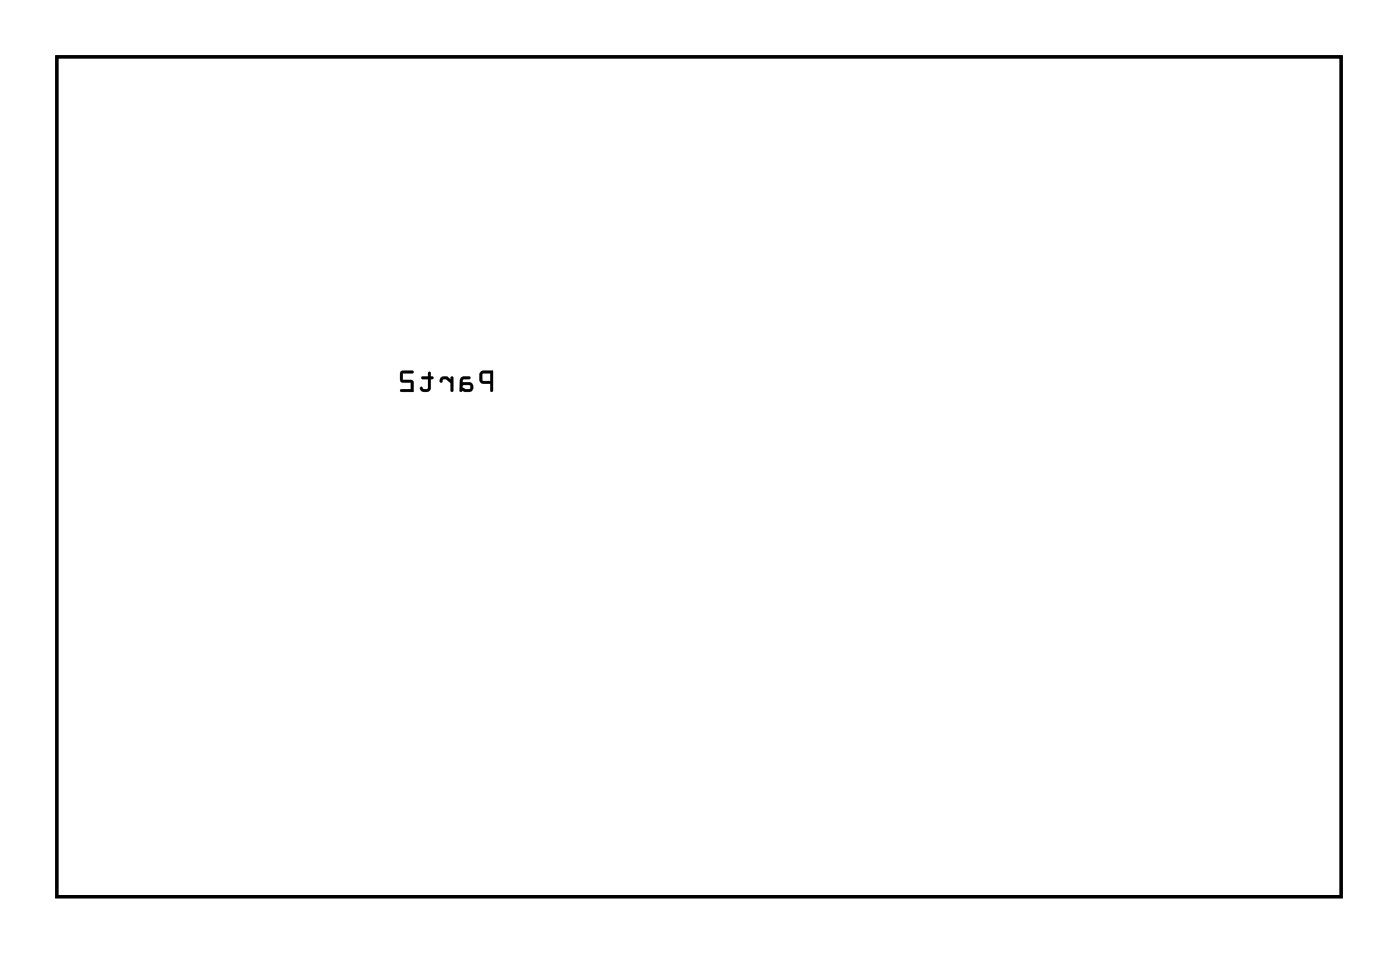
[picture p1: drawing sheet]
<svg xmlns="http://www.w3.org/2000/svg" width="90mm" height="61mm" viewBox="0 0 90 61" stroke-linecap="round" stroke-linejoin="round" font-family="sans-serif">
<path d="M3.6 3.6h82.2v53.8h-82.2z" fill="none" stroke="#000" stroke-width=".2"/>
<path d="M3.6 3.6h82.2v53.8h-82.2z" fill="none" stroke="#000" stroke-width=".06"/>
<g fill="#000">
<path d="M30.8 23.8l-.1 .2v.4l.1 .1 .6 .1v.4l.1 .1 .1-1.4zM30.9 23.9h.5v.5h-.5zM29.5 24.2l-.1 .8 .6 .1a.31 .31 0 0 0 .3-.3 .31 .31 0 0 0-.3-.3h-.4v-.1l.1-.1h.4v-.2zM29.6 24.7l.5-.1v.2l-.3 .1-.2-.1zM28.2 24.2l-.1 .1a.11 .11 0 0 0 .1 .2 .11 .11 0 0 0 .1-.2h.2l.3 .2v.5h.2v-.9h-.1l-.1 .2-.2-.2zM27 24.1v.2h.4v.5l-.3 .1-.1-.1h-.1a.35 .35 0 0 0 .3 .3 .35 .35 0 0 0 .4-.3v-.5l.1-.1-.1-.1-.1-.3h-.1v.3zM25.7 23.8l-.1 .6 .2 .1h.5v.4h-.6l-.1 .1 .9 .1-.1-.7-.6-.1v-.4h.6l.1-.1z"/>
<path d="M30.8 23.8l-.1 .2v.4l.1 .1 .6 .1v.4a.1 .1 0 0 0 .1 .1 .1 .1 0 0 0 .1-.1v-1.3h-.6zM30.8 23.8l.8-.1-.1 1.4-.1-.1v-.5h-.5l-.2-.1zM30.9 23.9h.5v.5l-.5-.1zM30.9 23.9v.5h.5v-.5zM29.5 24.1l-.1 .9a.09 .09 0 0 0 .1 .1 .09 .09 0 0 0 .1-.1l.4 .1a.32 .32 0 0 0 .3-.3 .32 .32 0 0 0-.3-.4l-.4 .1 .1-.2h.3a.1 .1 0 0 0 .1-.1 .1 .1 0 0 0-.1-.1zM29.5 24.2l.6-.1v.1l-.4 .1-.1 .1v.1h.4a.31 .31 0 0 1 .3 .3 .31 .31 0 0 1-.3 .3l-.6-.1zM29.6 24.7l.5-.1v.2l-.3 .1-.2-.1zM29.6 24.6v.2l.2 .1 .3-.1v-.2zM28.2 24.2l-.1 .1a.14 .14 0 0 0 .2 .2 .11 .11 0 0 0 0-.2h.2l.3 .2v.5a.1 .1 0 0 0 .1 .1 .1 .1 0 0 0 .1-.1v-.8a.1 .1 0 0 0-.1-.1 .1 .1 0 0 0-.1 .1v.1l-.2-.2zM28.2 24.2l.4-.1 .2 .2 .1-.2h.1v.9h-.1l-.1-.5-.2-.3-.2 .1-.2 .2zM27 24.1v.2h.4v.5l-.3 .1-.1-.2-.1 .1a.21 .21 0 0 0 0 .2 .21 .21 0 0 0 .2 .1h.3l.2-.2v-.6h.1a.1 .1 0 0 0 .1-.1 .1 .1 0 0 0-.1-.1h-.1v-.2a.1 .1 0 0 0-.1-.1 .1 .1 0 0 0-.1 .1v.2zM27 24.1h.4v-.3h.1l.1 .3 .1 .1h-.1v.6a.37 .37 0 0 1-.4 .3 .37 .37 0 0 1-.3-.2l.1-.1 .1 .1h.2l.1-.1v-.6h-.4zM25.7 23.8v.6l.6 .1v.4h-.6a.1 .1 0 0 0-.1 .1 .1 .1 0 0 0 .1 .1h.8l-.1-.8h-.6v-.4h.6a.1 .1 0 0 0 .1-.1 .1 .1 0 0 0-.1-.1zM25.7 23.8h.8l-.1 .1h-.6v.4l.6 .1 .1 .7-.9-.1 .1-.1h.6v-.4h-.5l-.2-.1z"/>
</g>
<path d="M27.2 44h1.5v1.6h-1.5z" fill="#fff"/>
<path d="M27.2 44h1.5v1.6h-1.5z" fill="none" stroke="#fff" stroke-width=".76" stroke-linecap="butt"/>
<circle cx="27.9" cy="44.8" r=".79" fill="#fff"/>
<circle cx="27.9" cy="44.8" r=".79" fill="none" stroke="#fff" stroke-width=".76" stroke-linecap="butt"/>
<circle cx="30.5" cy="44.8" r=".79" fill="#fff"/>
<circle cx="30.5" cy="44.8" r=".79" fill="none" stroke="#fff" stroke-width=".76" stroke-linecap="butt"/>
<circle cx="33" cy="44.8" r=".79" fill="#fff"/>
<circle cx="33" cy="44.8" r=".79" fill="none" stroke="#fff" stroke-width=".76" stroke-linecap="butt"/>
<circle cx="73.7" cy="39.7" r=".72" fill="#fff"/>
<circle cx="73.7" cy="39.7" r=".72" fill="none" stroke="#fff" stroke-width=".69" stroke-linecap="butt"/>
<circle cx="71.1" cy="39.7" r=".72" fill="#fff"/>
<circle cx="71.1" cy="39.7" r=".72" fill="none" stroke="#fff" stroke-width=".69" stroke-linecap="butt"/>
<circle cx="68.6" cy="39.7" r=".72" fill="#fff"/>
<circle cx="68.6" cy="39.7" r=".72" fill="none" stroke="#fff" stroke-width=".69" stroke-linecap="butt"/>
<circle cx="66" cy="39.7" r=".72" fill="#fff"/>
<circle cx="66" cy="39.7" r=".72" fill="none" stroke="#fff" stroke-width=".69" stroke-linecap="butt"/>
<circle cx="63.5" cy="39.7" r=".72" fill="#fff"/>
<circle cx="63.5" cy="39.7" r=".72" fill="none" stroke="#fff" stroke-width=".69" stroke-linecap="butt"/>
<circle cx="61" cy="39.7" r=".72" fill="#fff"/>
<circle cx="61" cy="39.7" r=".72" fill="none" stroke="#fff" stroke-width=".69" stroke-linecap="butt"/>
<circle cx="58.4" cy="39.7" r=".72" fill="#fff"/>
<circle cx="58.4" cy="39.7" r=".72" fill="none" stroke="#fff" stroke-width=".69" stroke-linecap="butt"/>
<circle cx="55.9" cy="39.7" r=".72" fill="#fff"/>
<circle cx="55.9" cy="39.7" r=".72" fill="none" stroke="#fff" stroke-width=".69" stroke-linecap="butt"/>
<circle cx="53.4" cy="39.7" r=".72" fill="#fff"/>
<circle cx="53.4" cy="39.7" r=".72" fill="none" stroke="#fff" stroke-width=".69" stroke-linecap="butt"/>
<circle cx="50.8" cy="29.5" r=".72" fill="#fff"/>
<circle cx="50.8" cy="29.5" r=".72" fill="none" stroke="#fff" stroke-width=".69" stroke-linecap="butt"/>
<circle cx="53.3" cy="29.5" r=".72" fill="#fff"/>
<circle cx="53.3" cy="29.5" r=".72" fill="none" stroke="#fff" stroke-width=".69" stroke-linecap="butt"/>
<circle cx="50.5" cy="32.1" r=".72" fill="#fff"/>
<circle cx="50.5" cy="32.1" r=".72" fill="none" stroke="#fff" stroke-width=".69" stroke-linecap="butt"/>
<circle cx="53.1" cy="32.1" r=".72" fill="#fff"/>
<circle cx="53.1" cy="32.1" r=".72" fill="none" stroke="#fff" stroke-width=".69" stroke-linecap="butt"/>
<circle cx="50.8" cy="34.6" r=".72" fill="#fff"/>
<circle cx="50.8" cy="34.6" r=".72" fill="none" stroke="#fff" stroke-width=".69" stroke-linecap="butt"/>
<circle cx="53.3" cy="34.6" r=".72" fill="#fff"/>
<circle cx="53.3" cy="34.6" r=".72" fill="none" stroke="#fff" stroke-width=".69" stroke-linecap="butt"/>
<circle cx="61" cy="54.9" r=".66" fill="#fff"/>
<circle cx="61" cy="54.9" r=".66" fill="none" stroke="#fff" stroke-width=".61" stroke-linecap="butt"/>
<circle cx="63.5" cy="54.9" r=".66" fill="#fff"/>
<circle cx="63.5" cy="54.9" r=".66" fill="none" stroke="#fff" stroke-width=".61" stroke-linecap="butt"/>
<circle cx="66" cy="54.9" r=".66" fill="#fff"/>
<circle cx="66" cy="54.9" r=".66" fill="none" stroke="#fff" stroke-width=".61" stroke-linecap="butt"/>
<circle cx="68.6" cy="54.9" r=".66" fill="#fff"/>
<circle cx="68.6" cy="54.9" r=".66" fill="none" stroke="#fff" stroke-width=".61" stroke-linecap="butt"/>
<circle cx="71.1" cy="54.9" r=".66" fill="#fff"/>
<circle cx="71.1" cy="54.9" r=".66" fill="none" stroke="#fff" stroke-width=".61" stroke-linecap="butt"/>
<circle cx="73.7" cy="54.9" r=".66" fill="#fff"/>
<circle cx="73.7" cy="54.9" r=".66" fill="none" stroke="#fff" stroke-width=".61" stroke-linecap="butt"/>
<circle cx="76.2" cy="54.9" r=".66" fill="#fff"/>
<circle cx="76.2" cy="54.9" r=".66" fill="none" stroke="#fff" stroke-width=".61" stroke-linecap="butt"/>
<circle cx="78.7" cy="54.9" r=".66" fill="#fff"/>
<circle cx="78.7" cy="54.9" r=".66" fill="none" stroke="#fff" stroke-width=".61" stroke-linecap="butt"/>
<circle cx="38.1" cy="54.9" r=".66" fill="#fff"/>
<circle cx="38.1" cy="54.9" r=".66" fill="none" stroke="#fff" stroke-width=".61" stroke-linecap="butt"/>
<circle cx="40.6" cy="54.9" r=".66" fill="#fff"/>
<circle cx="40.6" cy="54.9" r=".66" fill="none" stroke="#fff" stroke-width=".61" stroke-linecap="butt"/>
<circle cx="43.2" cy="54.9" r=".66" fill="#fff"/>
<circle cx="43.2" cy="54.9" r=".66" fill="none" stroke="#fff" stroke-width=".61" stroke-linecap="butt"/>
<circle cx="45.7" cy="54.9" r=".66" fill="#fff"/>
<circle cx="45.7" cy="54.9" r=".66" fill="none" stroke="#fff" stroke-width=".61" stroke-linecap="butt"/>
<circle cx="48.3" cy="54.9" r=".66" fill="#fff"/>
<circle cx="48.3" cy="54.9" r=".66" fill="none" stroke="#fff" stroke-width=".61" stroke-linecap="butt"/>
<circle cx="50.8" cy="54.9" r=".66" fill="#fff"/>
<circle cx="50.8" cy="54.9" r=".66" fill="none" stroke="#fff" stroke-width=".61" stroke-linecap="butt"/>
<circle cx="53.3" cy="54.9" r=".66" fill="#fff"/>
<circle cx="53.3" cy="54.9" r=".66" fill="none" stroke="#fff" stroke-width=".61" stroke-linecap="butt"/>
<circle cx="55.9" cy="54.9" r=".66" fill="#fff"/>
<circle cx="55.9" cy="54.9" r=".66" fill="none" stroke="#fff" stroke-width=".61" stroke-linecap="butt"/>
<circle cx="55.9" cy="6.7" r=".66" fill="#fff"/>
<circle cx="55.9" cy="6.7" r=".66" fill="none" stroke="#fff" stroke-width=".61" stroke-linecap="butt"/>
<circle cx="58.4" cy="6.7" r=".66" fill="#fff"/>
<circle cx="58.4" cy="6.7" r=".66" fill="none" stroke="#fff" stroke-width=".61" stroke-linecap="butt"/>
<circle cx="61" cy="6.7" r=".66" fill="#fff"/>
<circle cx="61" cy="6.7" r=".66" fill="none" stroke="#fff" stroke-width=".61" stroke-linecap="butt"/>
<circle cx="63.5" cy="6.7" r=".66" fill="#fff"/>
<circle cx="63.5" cy="6.7" r=".66" fill="none" stroke="#fff" stroke-width=".61" stroke-linecap="butt"/>
<circle cx="66" cy="6.7" r=".66" fill="#fff"/>
<circle cx="66" cy="6.7" r=".66" fill="none" stroke="#fff" stroke-width=".61" stroke-linecap="butt"/>
<circle cx="68.6" cy="6.7" r=".66" fill="#fff"/>
<circle cx="68.6" cy="6.7" r=".66" fill="none" stroke="#fff" stroke-width=".61" stroke-linecap="butt"/>
<circle cx="71.1" cy="6.7" r=".66" fill="#fff"/>
<circle cx="71.1" cy="6.7" r=".66" fill="none" stroke="#fff" stroke-width=".61" stroke-linecap="butt"/>
<circle cx="73.7" cy="6.7" r=".66" fill="#fff"/>
<circle cx="73.7" cy="6.7" r=".66" fill="none" stroke="#fff" stroke-width=".61" stroke-linecap="butt"/>
<circle cx="15.2" cy="54.9" r=".66" fill="#fff"/>
<circle cx="15.2" cy="54.9" r=".66" fill="none" stroke="#fff" stroke-width=".61" stroke-linecap="butt"/>
<circle cx="17.8" cy="54.9" r=".66" fill="#fff"/>
<circle cx="17.8" cy="54.9" r=".66" fill="none" stroke="#fff" stroke-width=".61" stroke-linecap="butt"/>
<circle cx="20.3" cy="54.9" r=".66" fill="#fff"/>
<circle cx="20.3" cy="54.9" r=".66" fill="none" stroke="#fff" stroke-width=".61" stroke-linecap="butt"/>
<circle cx="22.9" cy="54.9" r=".66" fill="#fff"/>
<circle cx="22.9" cy="54.9" r=".66" fill="none" stroke="#fff" stroke-width=".61" stroke-linecap="butt"/>
<circle cx="25.4" cy="54.9" r=".66" fill="#fff"/>
<circle cx="25.4" cy="54.9" r=".66" fill="none" stroke="#fff" stroke-width=".61" stroke-linecap="butt"/>
<circle cx="27.9" cy="54.9" r=".66" fill="#fff"/>
<circle cx="27.9" cy="54.9" r=".66" fill="none" stroke="#fff" stroke-width=".61" stroke-linecap="butt"/>
<circle cx="30.5" cy="54.9" r=".66" fill="#fff"/>
<circle cx="30.5" cy="54.9" r=".66" fill="none" stroke="#fff" stroke-width=".61" stroke-linecap="butt"/>
<circle cx="33" cy="54.9" r=".66" fill="#fff"/>
<circle cx="33" cy="54.9" r=".66" fill="none" stroke="#fff" stroke-width=".61" stroke-linecap="butt"/>
<circle cx="29" cy="6.7" r=".66" fill="#fff"/>
<circle cx="29" cy="6.7" r=".66" fill="none" stroke="#fff" stroke-width=".61" stroke-linecap="butt"/>
<circle cx="26.4" cy="6.7" r=".66" fill="#fff"/>
<circle cx="26.4" cy="6.7" r=".66" fill="none" stroke="#fff" stroke-width=".61" stroke-linecap="butt"/>
<circle cx="23.9" cy="6.7" r=".66" fill="#fff"/>
<circle cx="23.9" cy="6.7" r=".66" fill="none" stroke="#fff" stroke-width=".61" stroke-linecap="butt"/>
<circle cx="21.3" cy="6.7" r=".66" fill="#fff"/>
<circle cx="21.3" cy="6.7" r=".66" fill="none" stroke="#fff" stroke-width=".61" stroke-linecap="butt"/>
<circle cx="18.8" cy="6.7" r=".66" fill="#fff"/>
<circle cx="18.8" cy="6.7" r=".66" fill="none" stroke="#fff" stroke-width=".61" stroke-linecap="butt"/>
<circle cx="16.3" cy="6.7" r=".66" fill="#fff"/>
<circle cx="16.3" cy="6.7" r=".66" fill="none" stroke="#fff" stroke-width=".61" stroke-linecap="butt"/>
<circle cx="13.7" cy="6.7" r=".66" fill="#fff"/>
<circle cx="13.7" cy="6.7" r=".66" fill="none" stroke="#fff" stroke-width=".61" stroke-linecap="butt"/>
<circle cx="11.2" cy="6.7" r=".66" fill="#fff"/>
<circle cx="11.2" cy="6.7" r=".66" fill="none" stroke="#fff" stroke-width=".61" stroke-linecap="butt"/>
<circle cx="8.6" cy="6.7" r=".66" fill="#fff"/>
<circle cx="8.6" cy="6.7" r=".66" fill="none" stroke="#fff" stroke-width=".61" stroke-linecap="butt"/>
<circle cx="6.1" cy="6.7" r=".66" fill="#fff"/>
<circle cx="6.1" cy="6.7" r=".66" fill="none" stroke="#fff" stroke-width=".61" stroke-linecap="butt"/>
<circle cx="50.8" cy="6.7" r=".66" fill="#fff"/>
<circle cx="50.8" cy="6.7" r=".66" fill="none" stroke="#fff" stroke-width=".61" stroke-linecap="butt"/>
<circle cx="48.3" cy="6.7" r=".66" fill="#fff"/>
<circle cx="48.3" cy="6.7" r=".66" fill="none" stroke="#fff" stroke-width=".61" stroke-linecap="butt"/>
<circle cx="45.7" cy="6.7" r=".66" fill="#fff"/>
<circle cx="45.7" cy="6.7" r=".66" fill="none" stroke="#fff" stroke-width=".61" stroke-linecap="butt"/>
<circle cx="43.2" cy="6.7" r=".66" fill="#fff"/>
<circle cx="43.2" cy="6.7" r=".66" fill="none" stroke="#fff" stroke-width=".61" stroke-linecap="butt"/>
<circle cx="40.6" cy="6.7" r=".66" fill="#fff"/>
<circle cx="40.6" cy="6.7" r=".66" fill="none" stroke="#fff" stroke-width=".61" stroke-linecap="butt"/>
<circle cx="38.1" cy="6.7" r=".66" fill="#fff"/>
<circle cx="38.1" cy="6.7" r=".66" fill="none" stroke="#fff" stroke-width=".61" stroke-linecap="butt"/>
<circle cx="35.6" cy="6.7" r=".66" fill="#fff"/>
<circle cx="35.6" cy="6.7" r=".66" fill="none" stroke="#fff" stroke-width=".61" stroke-linecap="butt"/>
<circle cx="33" cy="6.7" r=".66" fill="#fff"/>
<circle cx="33" cy="6.7" r=".66" fill="none" stroke="#fff" stroke-width=".61" stroke-linecap="butt"/>
<circle cx="81.3" cy="6.7" r=".66" fill="#fff"/>
<circle cx="81.3" cy="6.7" r=".66" fill="none" stroke="#fff" stroke-width=".62" stroke-linecap="butt"/>
<circle cx="83.8" cy="6.7" r=".66" fill="#fff"/>
<circle cx="83.8" cy="6.7" r=".66" fill="none" stroke="#fff" stroke-width=".62" stroke-linecap="butt"/>
<circle cx="81.3" cy="9.2" r=".66" fill="#fff"/>
<circle cx="81.3" cy="9.2" r=".66" fill="none" stroke="#fff" stroke-width=".62" stroke-linecap="butt"/>
<circle cx="83.8" cy="9.2" r=".66" fill="#fff"/>
<circle cx="83.8" cy="9.2" r=".66" fill="none" stroke="#fff" stroke-width=".62" stroke-linecap="butt"/>
<circle cx="81.3" cy="11.8" r=".66" fill="#fff"/>
<circle cx="81.3" cy="11.8" r=".66" fill="none" stroke="#fff" stroke-width=".62" stroke-linecap="butt"/>
<circle cx="83.8" cy="11.8" r=".66" fill="#fff"/>
<circle cx="83.8" cy="11.8" r=".66" fill="none" stroke="#fff" stroke-width=".62" stroke-linecap="butt"/>
<circle cx="81.3" cy="14.3" r=".66" fill="#fff"/>
<circle cx="81.3" cy="14.3" r=".66" fill="none" stroke="#fff" stroke-width=".62" stroke-linecap="butt"/>
<circle cx="83.8" cy="14.3" r=".66" fill="#fff"/>
<circle cx="83.8" cy="14.3" r=".66" fill="none" stroke="#fff" stroke-width=".62" stroke-linecap="butt"/>
<circle cx="81.3" cy="16.8" r=".66" fill="#fff"/>
<circle cx="81.3" cy="16.8" r=".66" fill="none" stroke="#fff" stroke-width=".62" stroke-linecap="butt"/>
<circle cx="83.8" cy="16.8" r=".66" fill="#fff"/>
<circle cx="83.8" cy="16.8" r=".66" fill="none" stroke="#fff" stroke-width=".62" stroke-linecap="butt"/>
<circle cx="81.3" cy="19.4" r=".66" fill="#fff"/>
<circle cx="81.3" cy="19.4" r=".66" fill="none" stroke="#fff" stroke-width=".62" stroke-linecap="butt"/>
<circle cx="83.8" cy="19.4" r=".66" fill="#fff"/>
<circle cx="83.8" cy="19.4" r=".66" fill="none" stroke="#fff" stroke-width=".62" stroke-linecap="butt"/>
<circle cx="81.3" cy="21.9" r=".66" fill="#fff"/>
<circle cx="81.3" cy="21.9" r=".66" fill="none" stroke="#fff" stroke-width=".62" stroke-linecap="butt"/>
<circle cx="83.8" cy="21.9" r=".66" fill="#fff"/>
<circle cx="83.8" cy="21.9" r=".66" fill="none" stroke="#fff" stroke-width=".62" stroke-linecap="butt"/>
<circle cx="81.3" cy="24.5" r=".66" fill="#fff"/>
<circle cx="81.3" cy="24.5" r=".66" fill="none" stroke="#fff" stroke-width=".62" stroke-linecap="butt"/>
<circle cx="83.8" cy="24.5" r=".66" fill="#fff"/>
<circle cx="83.8" cy="24.5" r=".66" fill="none" stroke="#fff" stroke-width=".62" stroke-linecap="butt"/>
<circle cx="81.3" cy="27" r=".66" fill="#fff"/>
<circle cx="81.3" cy="27" r=".66" fill="none" stroke="#fff" stroke-width=".62" stroke-linecap="butt"/>
<circle cx="83.8" cy="27" r=".66" fill="#fff"/>
<circle cx="83.8" cy="27" r=".66" fill="none" stroke="#fff" stroke-width=".62" stroke-linecap="butt"/>
<circle cx="81.3" cy="29.5" r=".66" fill="#fff"/>
<circle cx="81.3" cy="29.5" r=".66" fill="none" stroke="#fff" stroke-width=".62" stroke-linecap="butt"/>
<circle cx="83.8" cy="29.5" r=".66" fill="#fff"/>
<circle cx="83.8" cy="29.5" r=".66" fill="none" stroke="#fff" stroke-width=".62" stroke-linecap="butt"/>
<circle cx="81.3" cy="32.1" r=".66" fill="#fff"/>
<circle cx="81.3" cy="32.1" r=".66" fill="none" stroke="#fff" stroke-width=".62" stroke-linecap="butt"/>
<circle cx="83.8" cy="32.1" r=".66" fill="#fff"/>
<circle cx="83.8" cy="32.1" r=".66" fill="none" stroke="#fff" stroke-width=".62" stroke-linecap="butt"/>
<circle cx="81.3" cy="34.6" r=".66" fill="#fff"/>
<circle cx="81.3" cy="34.6" r=".66" fill="none" stroke="#fff" stroke-width=".62" stroke-linecap="butt"/>
<circle cx="83.8" cy="34.6" r=".66" fill="#fff"/>
<circle cx="83.8" cy="34.6" r=".66" fill="none" stroke="#fff" stroke-width=".62" stroke-linecap="butt"/>
<circle cx="81.3" cy="37.2" r=".66" fill="#fff"/>
<circle cx="81.3" cy="37.2" r=".66" fill="none" stroke="#fff" stroke-width=".62" stroke-linecap="butt"/>
<circle cx="83.8" cy="37.2" r=".66" fill="#fff"/>
<circle cx="83.8" cy="37.2" r=".66" fill="none" stroke="#fff" stroke-width=".62" stroke-linecap="butt"/>
<circle cx="81.3" cy="39.7" r=".66" fill="#fff"/>
<circle cx="81.3" cy="39.7" r=".66" fill="none" stroke="#fff" stroke-width=".62" stroke-linecap="butt"/>
<circle cx="83.8" cy="39.7" r=".66" fill="#fff"/>
<circle cx="83.8" cy="39.7" r=".66" fill="none" stroke="#fff" stroke-width=".62" stroke-linecap="butt"/>
<circle cx="81.3" cy="42.2" r=".66" fill="#fff"/>
<circle cx="81.3" cy="42.2" r=".66" fill="none" stroke="#fff" stroke-width=".62" stroke-linecap="butt"/>
<circle cx="83.8" cy="42.2" r=".66" fill="#fff"/>
<circle cx="83.8" cy="42.2" r=".66" fill="none" stroke="#fff" stroke-width=".62" stroke-linecap="butt"/>
<circle cx="81.3" cy="44.8" r=".66" fill="#fff"/>
<circle cx="81.3" cy="44.8" r=".66" fill="none" stroke="#fff" stroke-width=".62" stroke-linecap="butt"/>
<circle cx="83.8" cy="44.8" r=".66" fill="#fff"/>
<circle cx="83.8" cy="44.8" r=".66" fill="none" stroke="#fff" stroke-width=".62" stroke-linecap="butt"/>
<circle cx="81.3" cy="47.3" r=".66" fill="#fff"/>
<circle cx="81.3" cy="47.3" r=".66" fill="none" stroke="#fff" stroke-width=".62" stroke-linecap="butt"/>
<circle cx="83.8" cy="47.3" r=".66" fill="#fff"/>
<circle cx="83.8" cy="47.3" r=".66" fill="none" stroke="#fff" stroke-width=".62" stroke-linecap="butt"/>
<circle cx="81.3" cy="49.9" r=".66" fill="#fff"/>
<circle cx="81.3" cy="49.9" r=".66" fill="none" stroke="#fff" stroke-width=".62" stroke-linecap="butt"/>
<circle cx="83.8" cy="49.9" r=".66" fill="#fff"/>
<circle cx="83.8" cy="49.9" r=".66" fill="none" stroke="#fff" stroke-width=".62" stroke-linecap="butt"/>
<circle cx="33" cy="21.9" r=".35" fill="#fff"/>
<circle cx="33" cy="21.9" r=".35" fill="none" stroke="#fff" stroke-width=".55"/>
<circle cx="43.2" cy="24.5" r=".35" fill="#fff"/>
<circle cx="43.2" cy="24.5" r=".35" fill="none" stroke="#fff" stroke-width=".55"/>
<circle cx="45.7" cy="21.9" r=".35" fill="#fff"/>
<circle cx="45.7" cy="21.9" r=".35" fill="none" stroke="#fff" stroke-width=".55"/>
<circle cx="38.1" cy="21.9" r=".35" fill="#fff"/>
<circle cx="38.1" cy="21.9" r=".35" fill="none" stroke="#fff" stroke-width=".55"/>
<circle cx="35.6" cy="21.9" r=".35" fill="#fff"/>
<circle cx="35.6" cy="21.9" r=".35" fill="none" stroke="#fff" stroke-width=".55"/>
<circle cx="81.3" cy="54.9" r="1.1" fill="#fff"/>
<circle cx="81.3" cy="54.9" r="1.1" fill="none" stroke="#fff" stroke-width=".25"/>
</svg>
